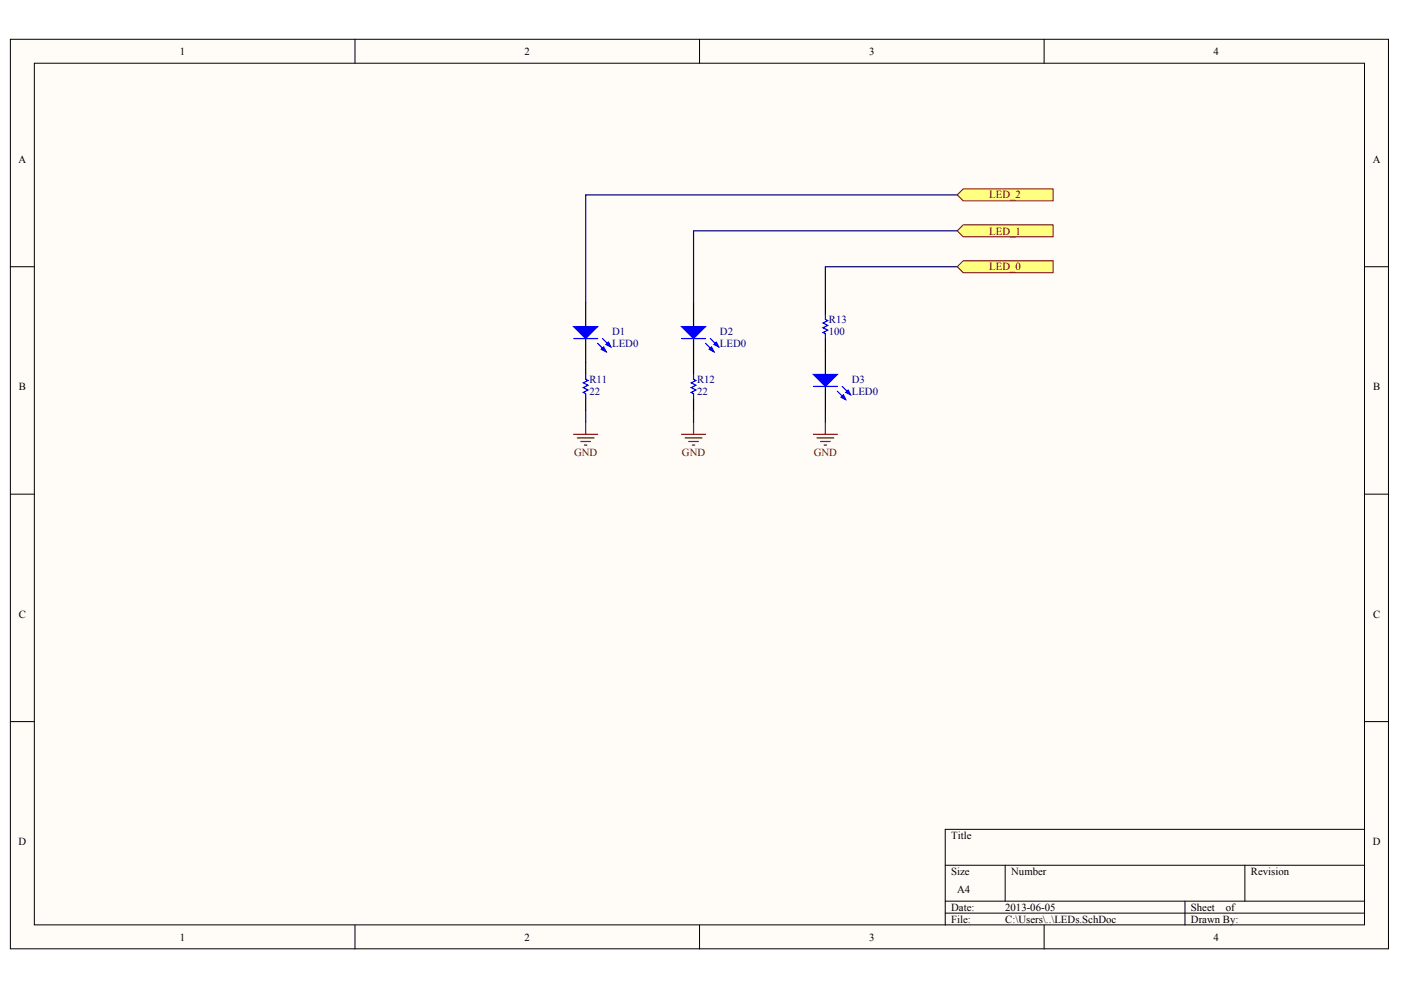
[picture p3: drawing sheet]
<svg xmlns="http://www.w3.org/2000/svg" width="297mm" height="210mm" viewBox="0 0 297 210" stroke-linecap="round" stroke-linejoin="round" font-family="sans-serif">
<defs><g id="words">
<g font-size="2.3">
<text x="38.1" y="11.7">1</text>
<text x="111.2" y="11.7">2</text>
<text x="184.3" y="11.7">3</text>
<text x="257.3" y="11.7">4</text>
<text x="3.9" y="34.5">A</text>
<text x="291.1" y="34.5">A</text>
<text x="4" y="82.7">B</text>
<text x="291.1" y="82.7">B</text>
<text x="4" y="130.9">C</text>
<text x="291.1" y="130.9">C</text>
<text x="3.9" y="179.2">D</text>
<text x="201.7" y="177.9">Title</text>
<text x="291.1" y="179.2">D</text>
<text x="201.7" y="185.5">Size</text>
<text x="214.4" y="185.5">Number</text>
<text x="265.2" y="185.5">Revision</text>
<text x="202.9" y="189.3">A4</text>
<text x="201.7" y="193.1">Date:</text>
<text x="201.7" y="195.6">File:</text>
<text x="213.1" y="193.1">2013-06-05</text>
<text x="213.1" y="195.6">C:\Users\..\LEDs.SchDoc</text>
<text x="252.5" y="193.1">Sheet</text>
<text x="252.5" y="195.6">Drawn By:</text>
<text x="259.9" y="193.1">of</text>
<text x="38.1" y="199.4">1</text>
<text x="111.2" y="199.4">2</text>
<text x="184.3" y="199.4">3</text>
<text x="257.3" y="199.4">4</text>
</g>
<g font-size="2.3" fill="#800000">
<text x="209.7" y="42.1">LED_2</text>
<text x="209.7" y="49.7">LED_1</text>
<text x="209.7" y="57.3">LED_0</text>
<text x="121.7" y="96.7">GND</text>
<text x="144.6" y="96.7">GND</text>
<text x="172.5" y="96.7">GND</text>
</g>
<g font-size="2.3" fill="#000080">
<text x="129.8" y="71">D1</text>
<text x="152.7" y="71">D2</text>
<text x="175.7" y="71">100</text>
<text x="175.7" y="68.5">R13</text>
<text x="129.8" y="73.6">LED0</text>
<text x="152.7" y="73.6">LED0</text>
<text x="125" y="83.7">22</text>
<text x="125" y="81.2">R11</text>
<text x="147.8" y="83.7">22</text>
<text x="147.8" y="81.2">R12</text>
<text x="180.6" y="81.2">D3</text>
<text x="180.6" y="83.7">LED0</text>
</g>
</g></defs>
<g fill="#fffcf8" stroke="#000" stroke-width=".21">
<path d="M2.2 8.3h292.2v192.9h-292.2z"/>
<path d="M7.3 13.4h282v182.7h-282z"/>
</g>
<g fill="none" stroke="#000" stroke-width=".21">
<path d="M75.3 8.3v5.1M148.3 8.3v5.1M221.4 8.3v5.1M2.2 56.6h5.1M289.3 56.6h5.1M2.2 104.8h5.1M289.3 104.8h5.1M2.2 153h5.1M289.3 153h5.1M289.3 175.8h-88.9v20.3M75.3 196.1v5.1M148.3 196.1v5.1"/>
<path d="M200.4 183.5h88.9M200.4 191.1h88.9M200.4 193.6h88.9M213.1 183.5v7.6M221.4 196.1v5.1M251.2 191.1v5M263.9 183.5v7.6"/>
</g>
<path d="M124.2 64.2v5M124.2 71.8v7.6M147 64.2v5M147 71.8v7.6M175 64.2v2.5M175 71.8v7.6M124.2 84.5v2.5M147 84.5v2.5M175 81.9v5.1" fill="none" stroke="#000" stroke-width=".25"/>
<g fill="#00f" stroke="#00f" stroke-width=".25">
<path d="M121.6 69.2h5.1l-2.5 2.6z"/>
<path d="M127.5 74.1l.5-.5 .5 1z"/>
<path d="M128.5 73l.5-.5 .5 1.1z"/>
<path d="M144.5 69.2h5.1l-2.6 2.6z"/>
<path d="M150.3 74.1l.6-.5 .5 1z"/>
<path d="M151.4 73l.5-.5 .5 1.1z"/>
<path d="M172.5 79.4h5l-2.5 2.5z"/>
<path d="M178.3 84.2l.5-.5 .5 1z"/>
<path d="M179.3 83.2l.5-.5 .5 1z"/>
</g>
<path d="M121.6 71.8h5.1M124.2 79.4v1l.5 .3-1 .5 1 .5-1 .5 1 .5-1 .5 .5 .3v1M126.7 72.8l1.8 1.8M127.7 71.8l1.8 1.8M144.5 71.8h5.1M147 79.4v1l.6 .3-1.1 .5 1.1 .5-1.1 .5 1.1 .5-1.1 .5 .5 .3v1M149.6 72.8l1.8 1.8M150.6 71.8l1.8 1.8M175 66.7v1l.5 .3-1 .5 1 .5-1 .5 1 .5-1 .5 .5 .3v1M172.5 81.9h5M177.5 82.9l1.8 1.8M178.6 81.9l1.7 1.8" fill="none" stroke="#00f" stroke-width=".25"/>
<g fill="#ffff80" stroke="#800000" stroke-width=".21">
<path d="M203 56.6l1.2-1.3h19.1v2.5h-19.1z" fill-rule="evenodd"/>
<path d="M203 48.9l1.2-1.2h19.1v2.5h-19.1z" fill-rule="evenodd"/>
<path d="M203 41.3l1.2-1.2h19.1v2.5h-19.1z" fill-rule="evenodd"/>
</g>
<g fill="none" stroke="#800000" stroke-width=".25">
<path d="M121.6 92.1h5.1M122.4 92.8h3.6M123.2 93.6h2M123.9 94.4h.5M124.2 89.5v2.6M144.5 92.1h5.1M145.3 92.8h3.5M146 93.6h2.1M146.8 94.4h.5M147 89.5v2.6M172.5 92.1h5M173.2 92.8h3.6"/>
<path d="M174 93.6h2M174.7 94.4h.6M175 89.5v2.6"/>
</g>
<path d="M203 56.6h-28v7.6M203 48.9h-56v15.3M203 41.3h-78.8v22.9M124.2 87v2.5M147 87v2.5M175 87v2.5" fill="none" stroke="#000080" stroke-width=".25"/>
<use href="#words"/>
</svg>
